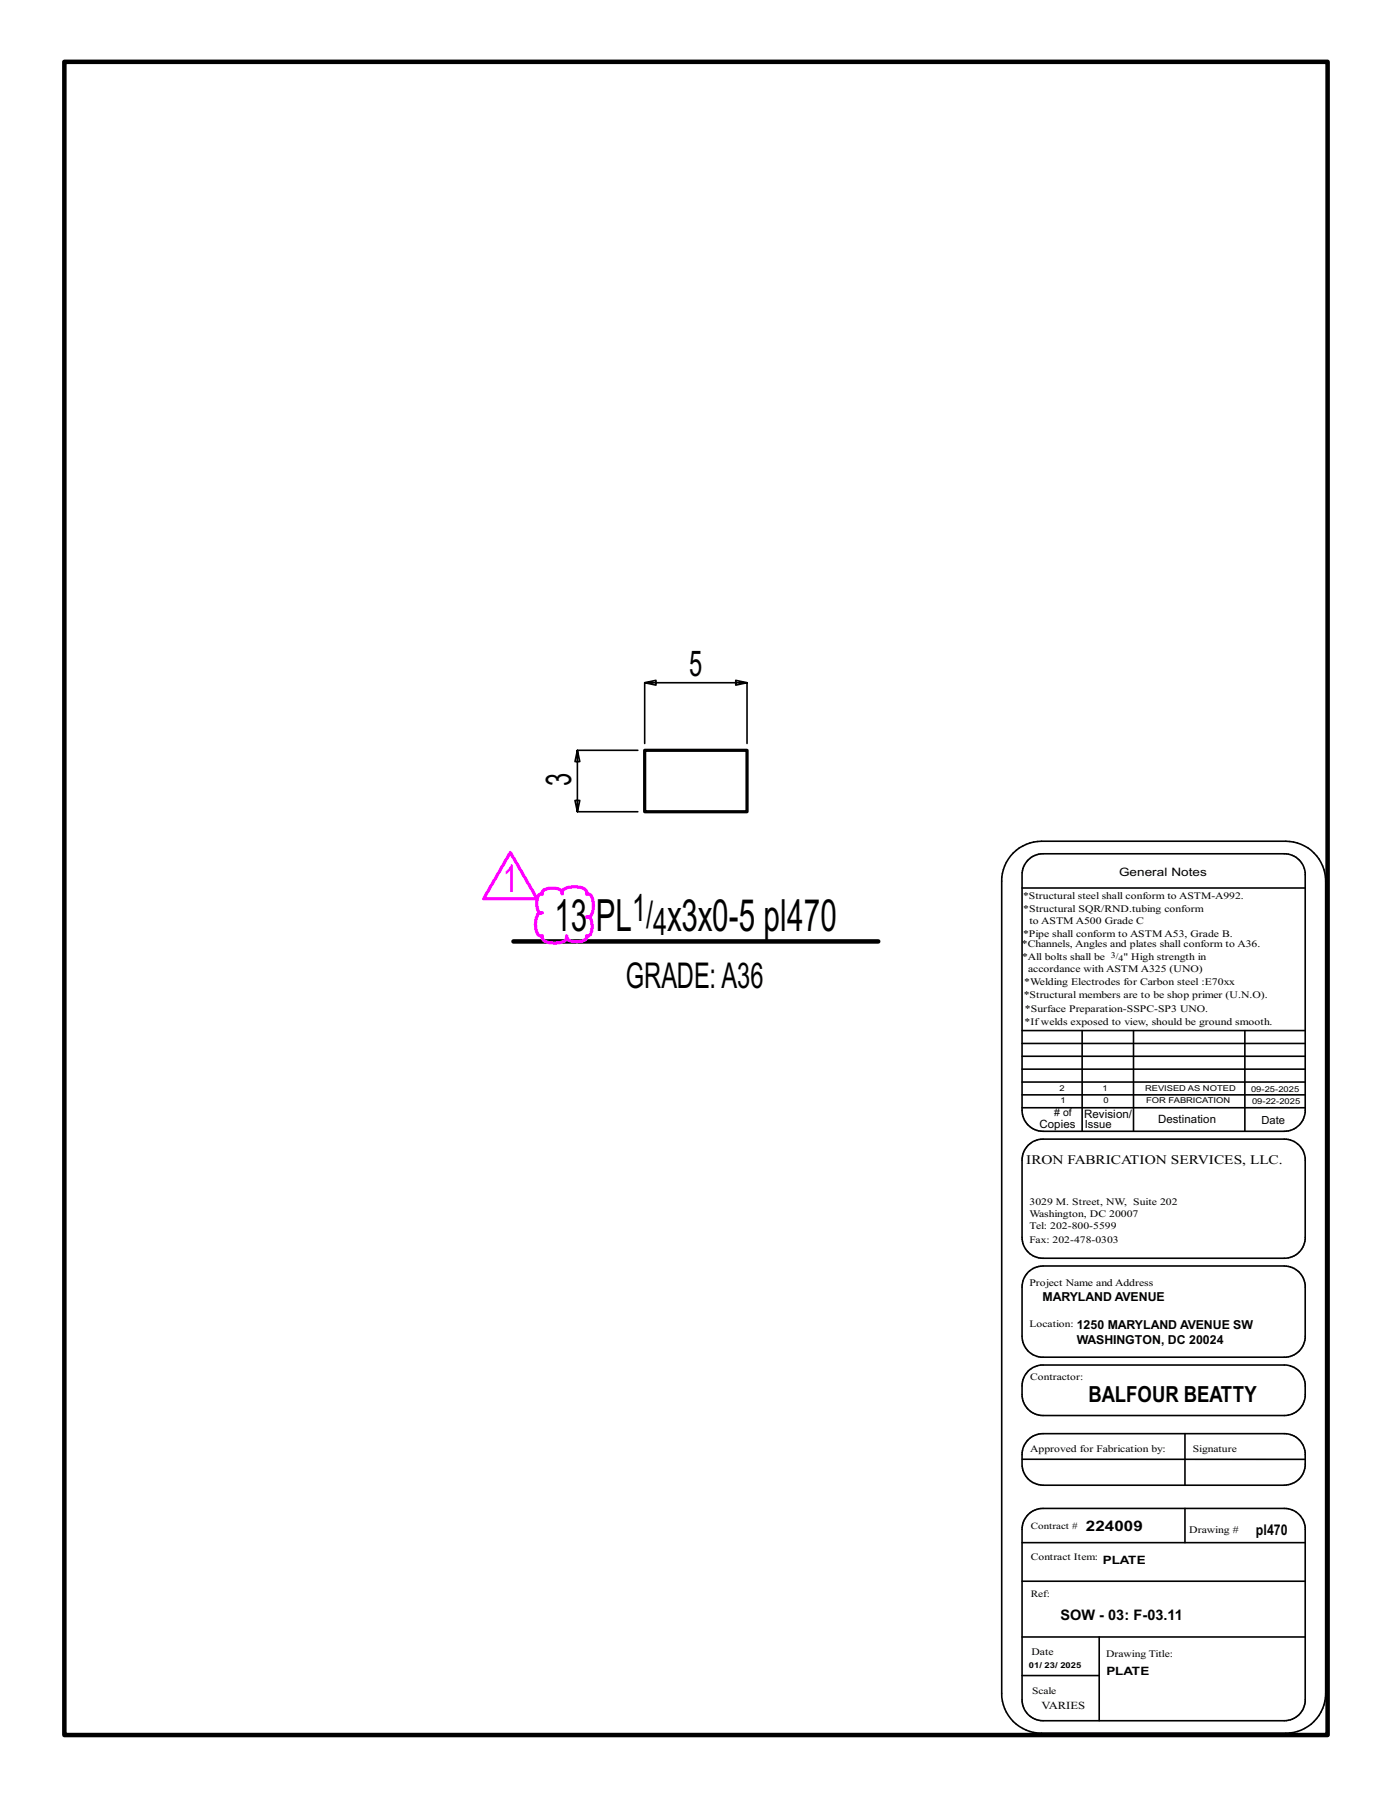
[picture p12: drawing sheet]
<svg xmlns="http://www.w3.org/2000/svg" width="216mm" height="279mm" viewBox="0 0 216 279" stroke-linecap="round" stroke-linejoin="round" font-family="sans-serif">
<defs><g id="words">
<g font-size="6.9">
<text x="86" y="144.4">13 PL</text>
<text x="103.5" y="144.4">x3x0-5 pl470</text>
</g>
<text font-size="6" fill="#f0f" x="78" y="138.3">1</text>
<g font-size="5.9">
<text x="98" y="142.9">1/</text>
<text x="101.3" y="144.9">4</text>
</g>
<g font-size="5.5">
<text x="106.9" y="104.9">5</text>
<text x="88.6" y="121.8" transform="rotate(-90 88.6 121.8)">3</text>
<text x="97.1" y="153.1">GRADE:A36</text>
</g>
<text font-size="3.4" x="168.8" y="217.4">BALFOUR BEATTY</text>
<g font-size="2.3">
<text x="168.4" y="237.3">224009</text>
<text x="194.8" y="238">pl470</text>
<text x="164.5" y="251.1">SOW - 03: F-03.11</text>
</g>
<text font-size="2" x="159.2" y="180.5">IRON FABRICATION SERVICES, LLC.</text>
<g font-size="1.9">
<text x="161.7" y="201.8">MARYLAND AVENUE</text>
<text x="167" y="208.5">WASHINGTON, DC 20024</text>
<text x="167" y="206.1">1250 MARYLAND AVENUE SW</text>
</g>
<g font-size="1.8">
<text x="173.6" y="135.8">General Notes</text>
<text x="168.2" y="173.3">Revision/</text>
<text x="161.2" y="174.9">Copies</text>
<text x="179.6" y="174.2">Destination</text>
<text x="171" y="242.4">PLATE</text>
<text x="171.6" y="259.7">PLATE</text>
</g>
<g font-size="1.7">
<text x="168.2" y="174.9">Issue</text>
<text x="195.7" y="174.2">Date</text>
<text x="161.5" y="265">VARIES</text>
</g>
<g font-size="1.6">
<text x="158.7" y="141.5">*Structural SQR/RND.tubing conform</text>
<text x="159.7" y="143.3">to ASTM A500 Grade C</text>
<text x="158.5" y="146.9">*Channels, Angles and plates shall conform to A36.</text>
<text x="158.5" y="148.8">*All bolts shall be</text>
<text x="158.7" y="145.2">*Pipe shall conform to ASTM A53, Grade B.</text>
<text x="174.3" y="148.8">&quot; High strength in</text>
<text x="158.8" y="154.8">*Structural members are to be shop primer (U.N.O).</text>
<text x="158.9" y="152.7">*Welding Electrodes for Carbon steel :E70xx</text>
<text x="159.5" y="150.6">accordance with ASTM A325 (UNO)</text>
<text x="158.9" y="158.9">*Ifwelds exposed to view, should be ground smooth.</text>
<text x="159" y="157">*Surface Preparation-SSPC-SP3 UNO.</text>
<text x="163.5" y="173.1"># of</text>
<text x="159.7" y="188.7">Washington, DC 20007</text>
<text x="159.7" y="190.6">Tel: 202-800-5599</text>
<text x="159.7" y="186.8">3029 M. Street, NW, Suite 202</text>
<text x="159.7" y="199.3">Project Name and Address</text>
<text x="159.8" y="225.1">Approved for Fabrication by:</text>
<text x="184.5" y="237.6">Drawing #</text>
<text x="160" y="256.6">Date</text>
</g>
<g font-size="1.5">
<text x="158.7" y="139.4">*Structural steel shall conform to ASTM-A992.</text>
<text x="159.7" y="192.7">Fax: 202-478-0303</text>
<text x="159.7" y="205.8">Location:</text>
<text x="159.8" y="214">Contractor:</text>
<text x="185" y="225.1">Signature</text>
<text x="159.9" y="237.1">Contract #</text>
<text x="159.9" y="241.9">Contract Item:</text>
<text x="159.9" y="247.6">Ref:</text>
<text x="171.6" y="256.9">Drawing Title:</text>
<text x="160.1" y="262.7">Scale</text>
</g>
<g font-size="1.3">
<text x="172.3" y="148.5">3/</text>
<text x="173.5" y="149">4</text>
</g>
<g font-size="1.2">
<text x="164.3" y="169.2">2</text>
<text x="164.5" y="171.1">1</text>
<text x="171" y="169.2">1</text>
<text x="171.2" y="171.1">0</text>
<text x="177.6" y="169.2">REVISED AS NOTED</text>
<text x="177.8" y="171.1">FOR FABRICATION</text>
<text x="194" y="169.3">09-25-2025</text>
<text x="194.2" y="171.2">09-22-2025</text>
<text x="159.6" y="258.7">01/ 23/ 2025</text>
</g>
</g></defs>
<g fill="none" stroke="#000" stroke-width=".25">
<path d="M98.9 116.3h-9.3l-.4 1.8h.7l-.3-1.8v9.6l-.4-1.8h.7l-.3 1.8h9.3M100 115.3v-9.4l1.7 .3v-.7l-1.7 .4h15.9l-1.8 .3v-.7l1.8 .4v9.4M157.2 132.3a6.3 6.3 0 0 1 4.3-1.9h37.9a6.2 6.2 0 0 1 6.2 6.2v126a6.2 6.2 0 0 1-6.2 6.1h-37.9a6.1 6.1 0 0 1-6.1-6.1v-126a6.1 6.1 0 0 1 1.8-4.3zM158.5 137.7h43.9M159.5 133.3a3.3 3.3 0 0 1 2.3-.9h37.4a3.3 3.3 0 0 1 3.2 2.9v37.2a3.2 3.2 0 0 1-3.2 2.9h-37.4a3.2 3.2 0 0 1-3.3-3.2v-36.6a3.2 3.2 0 0 1 1-2.3zM158.5 159.8h43.9M167.8 159.8v15.6M175.8 159.8v15.6M193.1 159.8v15.6M158.5 165.8h43.9M158.5 167.8h43.9M158.5 163.8h43.9"/>
<path d="M158.5 161.8h43.9M158.5 171.8h43.9M158.5 169.8h43.9M159.5 177.6a3.3 3.3 0 0 1 2.3-1h37.4a3.3 3.3 0 0 1 3.2 3v12.6a3.3 3.3 0 0 1-3.2 2.9h-37.4a3.2 3.2 0 0 1-3.3-3.2v-12a3.2 3.2 0 0 1 1-2.3zM159.5 197.2l1-.7 1.3-.2h37.4a3.3 3.3 0 0 1 3.2 2.9v8.3a3.2 3.2 0 0 1-2.9 2.9h-38.1a3.3 3.3 0 0 1-2.9-3.2v-8l.3-.9zM159.5 212.6l.7-.6 1.2-.4h37.8a3.2 3.2 0 0 1 3.2 3v2a3.3 3.3 0 0 1-3.2 2.9h-37.4a3.2 3.2 0 0 1-3.3-3.3v-1.3a3.3 3.3 0 0 1 1-2.3zM158.5 239.2h43.9M158.5 226.3h43.9M159.5 234.8a3.3 3.3 0 0 1 2.3-.9h37.4a3.3 3.3 0 0 1 3.2 2.9v27.1a3.3 3.3 0 0 1-3.2 2.9h-37.4a3.2 3.2 0 0 1-3.3-3.2v-26.5a3.2 3.2 0 0 1 1-2.3zM159.5 223.2a3.3 3.3 0 0 1 2.3-.9h37.4a3.3 3.3 0 0 1 3.2 2.9v2.1a3.3 3.3 0 0 1-3.2 3h-37.4a3.3 3.3 0 0 1-3.3-3.3v-1.5a3.2 3.2 0 0 1 1-2.3zM183.8 222.3v8M183.8 233.9v5.3"/>
<path d="M158.5 245.2h43.9M158.5 259.8h12M158.5 253.8h43.9M170.5 253.8v13"/>
</g>
<path d="M10 9.6h195.9v259.4h-195.9zM79.6 146h56.6" fill="none" stroke="#000" stroke-width=".7"/>
<path d="M100 116.3h15.9v9.6h-15.9z" fill="none" stroke="#000" stroke-width=".5"/>
<path d="M79.2 132.2l4.1 7.2h-8.3zM84.3 138a3.1 3.1 0 0 1 2.7 0l.2 .3v.3v-.4l.2-.3a3.8 3.8 0 0 1 3.3 0l.3 .3v.4h.3l.4 .2a3.6 3.6 0 0 1 0 3.2l-.4 .2h-.3h.3l.3 .2a2.93 2.93 0 0 1 0 2.5l-.3 .2h-.3v.3l-.2 .3a3.1 3.1 0 0 1-2.7 0l-.2-.3v-.3v.4l-.2 .4a3.8 3.8 0 0 1-3.4 0l-.2-.4v-.4h-.3l-.4-.2a3.6 3.6 0 0 1 0-3.2l.4-.2h.3l-.3 .1-.3-.2a2.93 2.93 0 0 1 0-2.6l.3-.2h.3v-.3z" fill="none" stroke="#f0f" stroke-width=".5"/>
<use href="#words"/>
</svg>
